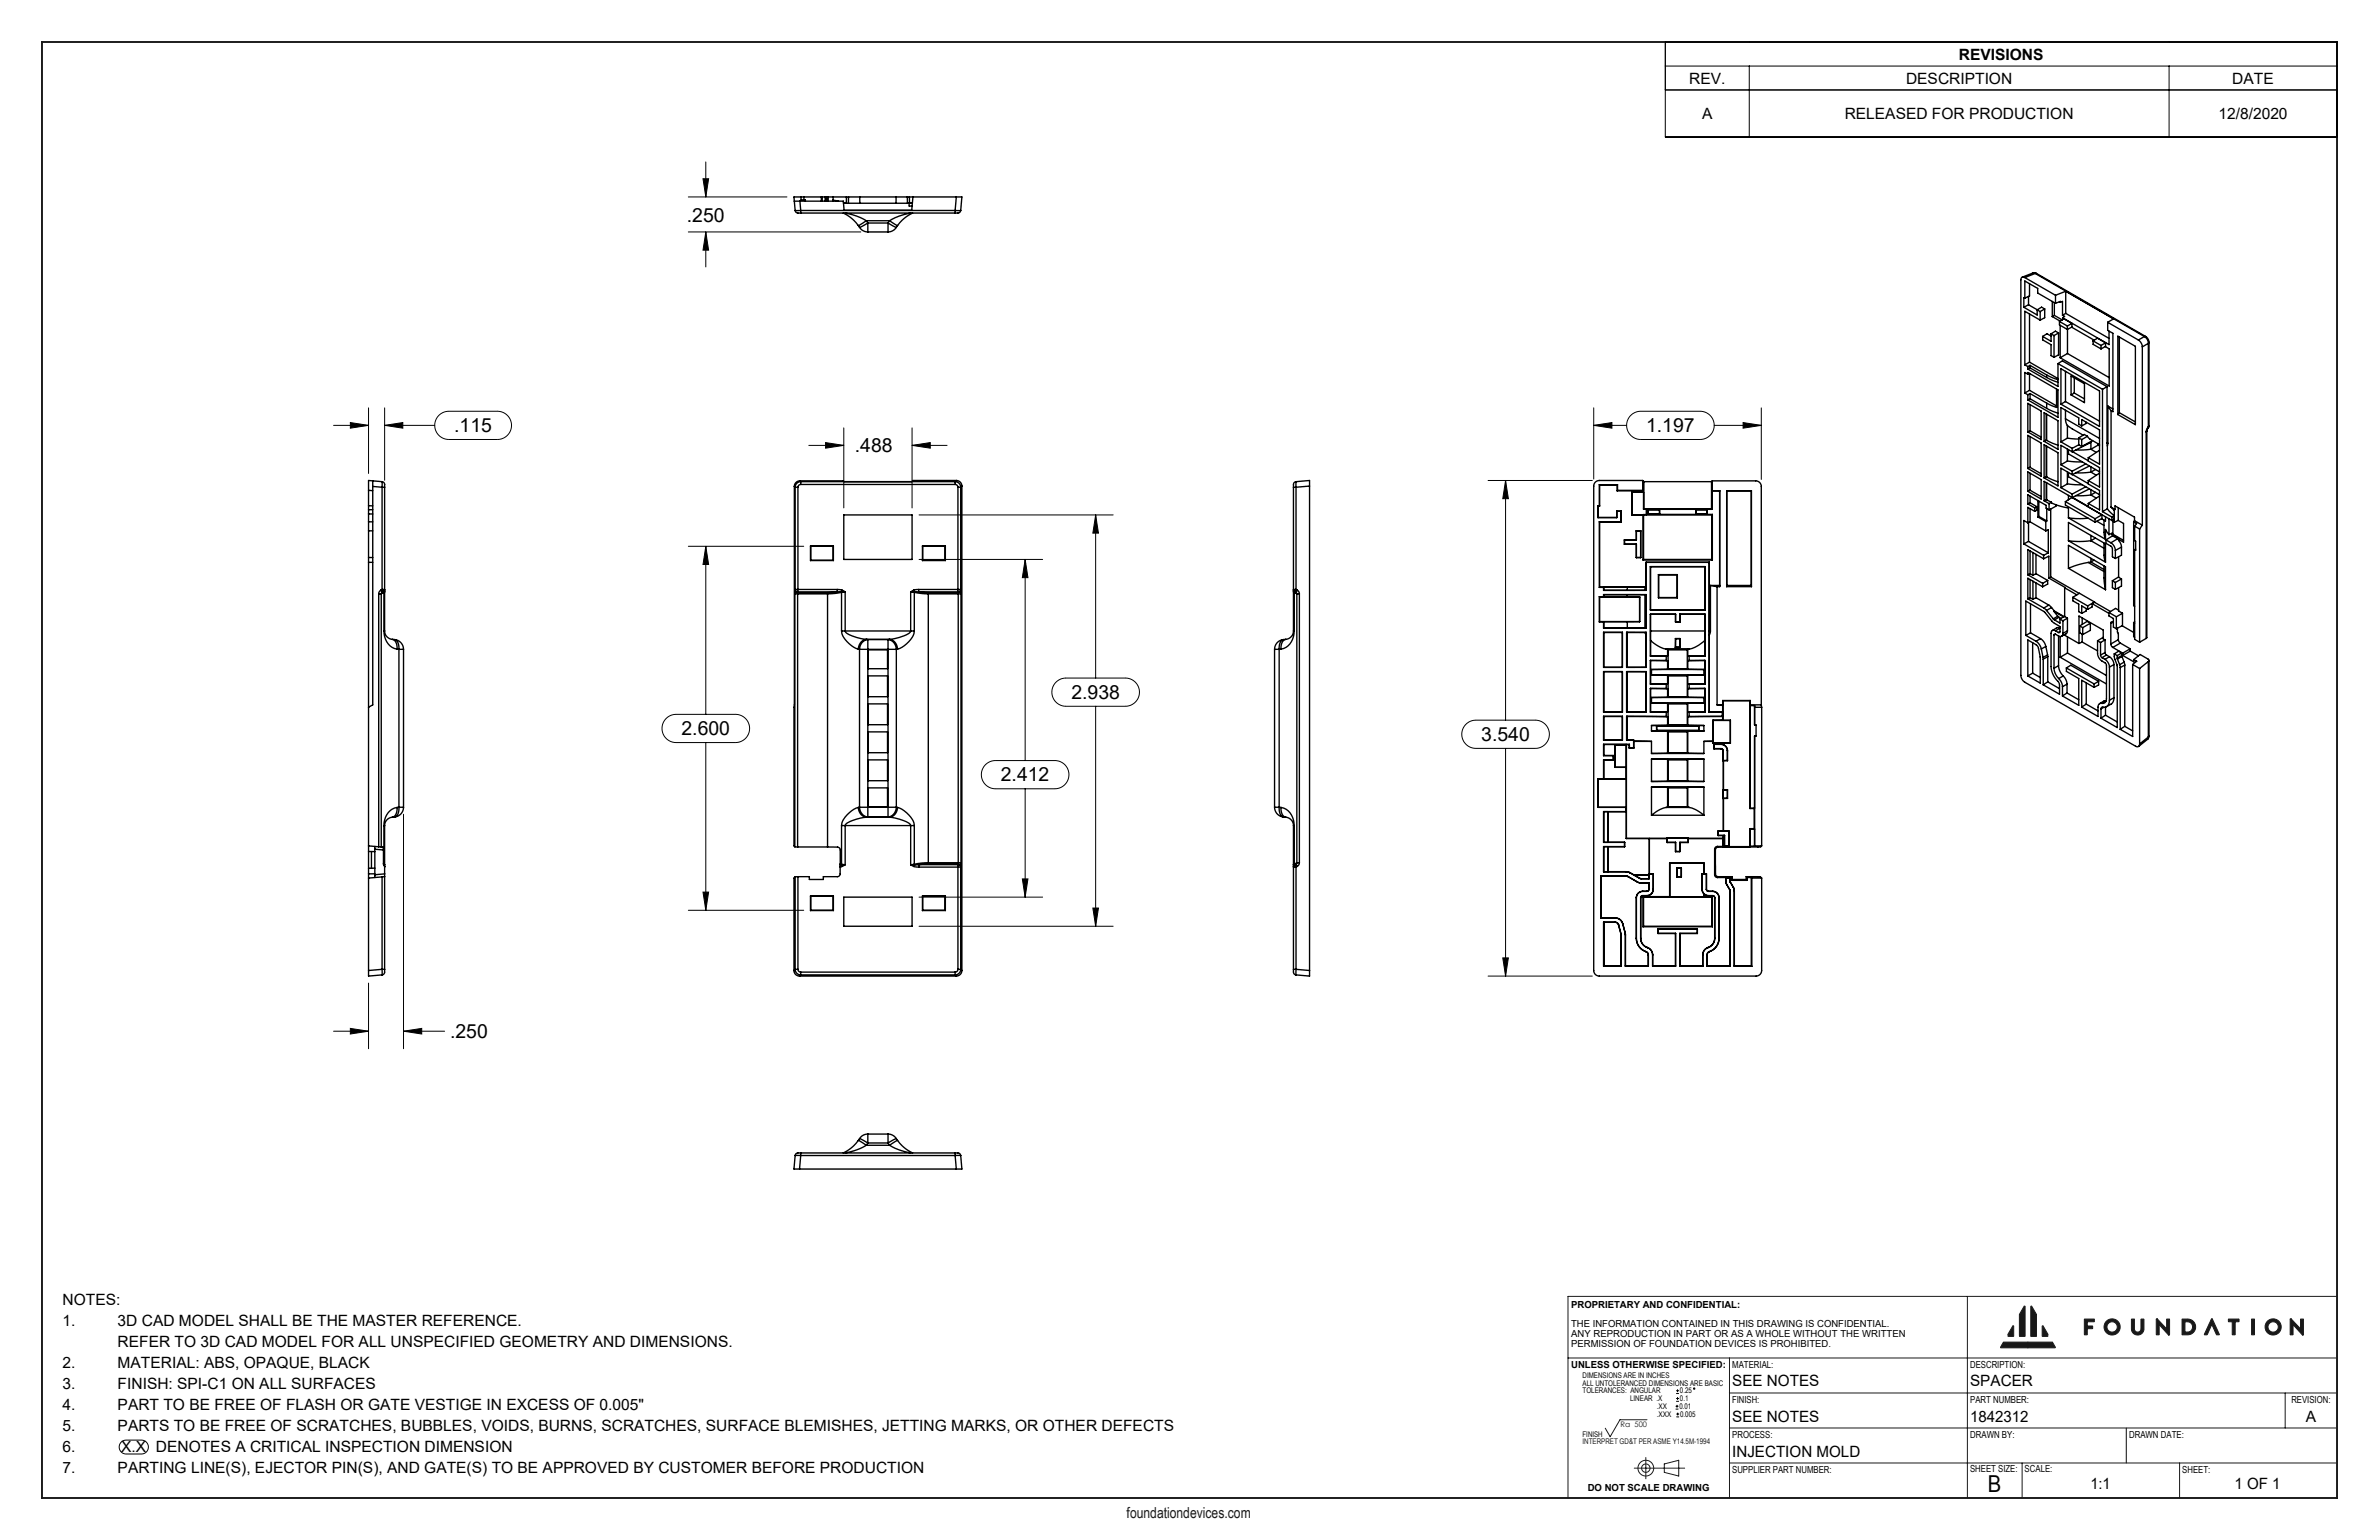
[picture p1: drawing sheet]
<svg xmlns="http://www.w3.org/2000/svg" width="432mm" height="279mm" viewBox="0 0 432 279" stroke-linecap="round" stroke-linejoin="round" font-family="sans-serif">
<defs><g id="words">
<text font-size="4.2" x="360.8" y="270.7">B</text>
<g font-size="3.5">
<text x="124.7" y="40.3">.250</text>
<text x="82.4" y="78.4">.115</text>
<text x="155.2" y="82">.488</text>
<text x="298.8" y="78.4">1.197</text>
<text x="194.5" y="126.8">2.938</text>
<text x="123.7" y="133.3">2.600</text>
<text x="268.9" y="134.4">3.540</text>
<text x="181.7" y="141.7">2.412</text>
<text x="81.7" y="188.3">.250</text>
</g>
<g font-size="2.8">
<text x="355.5" y="10.9">REVISIONS</text>
<text x="306.6" y="15.2">REV.</text>
<text x="346" y="15.2">DESCRIPTION</text>
<text x="405.2" y="15.2">DATE</text>
<text x="308.9" y="21.6">A</text>
<text x="334.8" y="21.6">RELEASED FOR PRODUCTION</text>
<text x="402.7" y="21.6">12/8/2020</text>
<text x="11.4" y="236.7">NOTES:</text>
<text x="11.4" y="240.5">1.</text>
<text x="21.4" y="240.5">3D CAD MODEL SHALL BE THE MASTER REFERENCE.</text>
<text x="21.4" y="244.4">REFER TO 3D CAD MODEL FOR ALL UNSPECIFIED GEOMETRY AND DIMENSIONS.</text>
<text x="11.4" y="248.2">2.</text>
<text x="21.4" y="248.2">MATERIAL: ABS, OPAQUE, BLACK</text>
<text x="314.4" y="251.4">SEE NOTES</text>
<text x="357.6" y="251.4">SPACER</text>
<text x="11.4" y="252">3.</text>
<text x="11.4" y="255.8">4.</text>
<text x="21.4" y="252">FINISH: SPI-C1 ON ALL SURFACES</text>
<text x="21.4" y="255.8">PART TO BE FREE OF FLASH OR GATE VESTIGE IN EXCESS OF 0.005&quot;</text>
<text x="314.4" y="258">SEE NOTES</text>
<text x="357.6" y="258">1842312</text>
<text x="11.4" y="259.7">5.</text>
<text x="11.4" y="263.5">6.</text>
<text x="21.4" y="259.7">PARTS TO BE FREE OF SCRATCHES, BUBBLES, VOIDS, BURNS, SCRATCHES, SURFACE BLEMISHES, JETTING MARKS, OR OTHER DEFECTS</text>
<text x="22" y="263.4">X.X DENOTES A CRITICAL INSPECTION DIMENSION</text>
<text x="418.5" y="258">A</text>
<text x="11.4" y="267.3">7.</text>
<text x="21.4" y="267.3">PARTING LINE(S), EJECTOR PIN(S), AND GATE(S) TO BE APPROVED BY CUSTOMER BEFORE PRODUCTION</text>
<text x="314.4" y="264.3">INJECTION MOLD</text>
<text x="379.4" y="270.1">1:1</text>
<text x="405.6" y="270.1">1 OF 1</text>
</g>
<text font-size="2.7" fill="#191924" x="204.5" y="275.4">foundationdevices.com</text>
<g font-size="1.8">
<text x="285.2" y="237.3">PROPRIETARY AND CONFIDENTIAL:</text>
<text x="285.2" y="240.8">THE INFORMATION CONTAINED IN THIS DRAWING IS CONFIDENTIAL.</text>
<text x="285.2" y="242.6">ANY REPRODUCTION IN PART OR AS A WHOLE WITHOUT THE WRITTEN</text>
<text x="285.2" y="244.4">PERMISSION OF FOUNDATION DEVICES IS PROHIBITED.</text>
<text x="285.2" y="248.2">UNLESS OTHERWISE SPECIFIED:</text>
<text x="314.4" y="248.2">MATERIAL:</text>
<text x="357.6" y="248.2">DESCRIPTION:</text>
<text x="314.4" y="254.5">FINISH:</text>
<text x="357.6" y="254.5">PART NUMBER:</text>
<text x="415.9" y="254.5">REVISION:</text>
<text x="314.4" y="260.9">PROCESS:</text>
<text x="357.6" y="260.8">DRAWN BY:</text>
<text x="386.4" y="260.8">DRAWN DATE:</text>
<text x="314.4" y="267.2">SUPPLIER PART NUMBER:</text>
<text x="357.6" y="267">SHEET SIZE:</text>
<text x="367.5" y="267">SCALE:</text>
<text x="396.1" y="267.2">SHEET:</text>
<text x="288.2" y="270.5">DO NOT SCALE DRAWING</text>
</g>
<g font-size="1.4">
<text x="287.2" y="250">DIMENSIONS ARE IN INCHES</text>
<text x="287.2" y="251.4">ALL UNTOLERANCED DIMENSIONS ARE BASIC</text>
<text x="287.2" y="252.8">TOLERANCES: ANGULAR</text>
<text x="295.9" y="254.2">LINEAR .X</text>
<text x="300.7" y="255.6">.XX</text>
<text x="300.7" y="257">.XXX</text>
<text x="304.8" y="255.6">0.01</text>
<text x="304.9" y="252.8">0.25</text>
<text x="304.9" y="254.2">0.1</text>
<text x="305" y="257">0.005</text>
<text x="287.2" y="260.6">FINISH</text>
</g>
<g font-size="1.4" fill="#191924">
<text x="287.2" y="262.1">INTERPRET GD&amp;T PER ASME Y14.5M-1994</text>
<text x="294.1" y="258.8">Ra 500</text>
</g>
</g></defs>
<g fill="none" stroke="#000" stroke-width=".18">
<path d="M304.1 255.7h.5M304.1 255.1h.5M304.2 252.8h.5M304.2 252.3h.5M304.2 254.2h.5M304.2 253.7h.5M304.3 257.1h.5M304.3 256.6h.5M304.4 254.9v.5M304.5 252.1v.5M304.5 253.5v.5M304.5 256.3v.5"/>
<path d="M385.9 259.1v6.3"/>
<circle cx="307.5" cy="251.9" r=".13"/>
</g>
<g fill="none" stroke="#191924" stroke-width=".18">
<path d="M357.1 235.2v36.6M367.4 237l.2 .1v5.3l-1 .1-.1-.1v-3.9zM368.6 237h.2l.8 1.5v3.9l-.1 .1-.9-.1zM378.3 239.3l1.8 .1v.4h-1.3v.8h1v.4l-1 .1v1.1l-.5-.1zM386.9 239.3l.5 .1v1.7a.59 .59 0 0 0 .6 .6 .59 .59 0 0 0 .6-.6v-1.7l.5-.1v1.8a1.14 1.14 0 0 1-1.1 1.1 1.14 1.14 0 0 1-1.1-1.1zM391.4 239.3h.2l1.7 1.8v-1.7l.5-.1v2.9h-.2l-1.7-1.9v1.8h-.5zM396.1 239.3a2.34 2.34 0 0 1 1.9 .4 1.43 1.43 0 0 1 .4 1.5 1.43 1.43 0 0 1-1.3 1l-1-.1zM396.6 239.8a1.01 1.01 0 0 1 1.4 .9 1.01 1.01 0 0 1-1.4 1zM401.4 239.3h.2l1.2 2.9-.5-.1-.8-1.8-.9 1.8h-.5zM404.5 239.3h1.9v.5h-.7v2.4l-.5-.1v-2.3h-.7zM408.7 239.3l.5 .1-.1 2.8-.4-.1zM424.1 235.2h-139.5v36.6"/>
<path d="M284.6 246.4h139.6M298.9 257.6h-4.9l-1.7 3.1-.9-1.6M313.9 252.7h110.3M313.9 246.4v25.4M313.9 259.1h110.2M363.6 243.5h8.9l.6 .9-.1 .1h-9.8zM365.3 240.6h.2v1.8h-1v-.4zM370.7 240.6h.1l.9 1.4-.1 .5-.9-.1zM391.9 240.3h.1M401.4 240.3h.1M414.8 252.7v6.4M416.2 240.3v1.8l-.5 .1v-2.9h.2l1.7 1.8"/>
<path d="M416.2 240.3h.1M416.2 240.3l1.7 1.9h.2l-.1-2.9-.4 .1v1.7M417.6 241.1h.1M296.6 266.4h9.2M298.7 264.4v3.9M302.1 265.6l2.6-.7v2.9l-2.6-.7zM313.9 265.4h110.3M367 265.4v6.4M395.6 265.4v6.4"/>
<circle cx="383.4" cy="240.7" r=".94"/>
<circle cx="383.4" cy="240.7" r="1.47"/>
<circle cx="412.6" cy="240.7" r=".94"/>
<circle cx="412.6" cy="240.7" r="1.47"/>
<circle cx="298.7" cy="266.4" r="1.43"/>
<circle cx="298.7" cy="266.4" r=".76"/>
</g>
<path d="M7.6 7.6h416.6v264.2h-416.6z" fill="none" stroke="#191924" stroke-width=".35"/>
<path d="M367.4 237l-.9 1.5 .1 4 1-.1v-5.3zM365.3 240.6l-.8 1.4v.5l1-.1v-1.8zM368.6 237v5.4l1 .1v-4l-.8-1.5zM370.7 240.6v1.8l.9 .1 .1-.5-.9-1.4zM363.6 243.5l-.5 .9 .1 .1 9.9-.1-.6-.9zM378.3 239.3v2.8l.5 .1v-1.1l1-.1v-.4h-1v-.8h1.3v-.4zM381.9 240.7a1.47 1.47 0 0 0 2.9 0 1.47 1.47 0 0 0-2.9 0zM382.4 240.7a.95 .95 0 0 1 1.9 0 .95 .95 0 0 1-1.9 0zM386.9 239.3v1.8a1.14 1.14 0 0 0 1.1 1.1 1.14 1.14 0 0 0 1.1-1.1v-1.8l-.5 .1v1.8l-.2 .4-.4 .1-.4-.1-.2-.4v-1.8zM396.1 239.3v2.8l1 .1a1.43 1.43 0 0 0 1.4-1.5 1.43 1.43 0 0 0-1.4-1.4zM396.6 239.8l.8 .1 .5 .4v.7l-.4 .6-.9 .1zM391.4 239.3v2.8h.5v-1.8l1.7 1.9h.2v-2.9l-.5 .1v1.7l-1.7-1.8zM401.4 239.3l-1.3 2.8h.5l.9-1.8 .8 1.8 .5 .1-1.2-2.9zM408.7 239.3v2.8l.4 .1 .1-2.8zM411.1 240.7a1.5 1.5 0 0 0 3 0 1.5 1.5 0 0 0-3 0zM411.6 240.7a.95 .95 0 0 1 1.9 0 .95 .95 0 0 1-1.9 0zM415.7 239.3v2.8h.5v-1.8l1.7 1.9h.2v-2.9l-.5 .1v1.7l-1.7-1.8zM404.5 239.3v.5h.7v2.3l.4 .1 .1-2.4h.7v-.4z" fill-rule="evenodd" fill="#191924"/>
<g fill="none" stroke="#000" stroke-width=".18">
<path d="M302.3 16.3h121.9M302.3 12h121.9M302.3 7.6h121.9v17.3h-121.9zM317.5 12v12.9M393.7 12v12.9M124.9 35.7h17.9M127.6 32.4h1l-.5 3.3zM128.1 29.4v6.3M124.9 42.1h31.3M128.1 42.1l.5 3.3h-1zM128.1 42.1v6.3M60.5 77.2h6.4"/>
<path d="M63.6 76.7l3.3 .5-3.3 .5zM66.9 74v11.9M69.8 77.2l3.3-.5v1zM69.8 74v13.1M69.8 77.2h9.1M79.6 75.4a2.56 2.56 0 0 1 1.9-.8h8.8a2.56 2.56 0 0 1 2.5 2.6 2.56 2.56 0 0 1-2.5 2.5h-8.8a2.56 2.56 0 0 1-2.4-1.5 2.56 2.56 0 0 1 .5-2.8zM153.2 77.6v14.6M165.5 77.6v14.6M289.3 77.2l3.3-.5v1zM289.3 77.2h5.9M289.3 74v12.9M295.9 75.4a2.56 2.56 0 0 1 1.9-.8h10.8a2.56 2.56 0 0 1 2.5 2.6 2.56 2.56 0 0 1-2.5 2.5h-10.8a2.56 2.56 0 0 1-2.4-1.5 2.56 2.56 0 0 1 .5-2.8z"/>
<path d="M311.1 77.2h8.6M316.4 76.7l3.3 .5-3.3 .5zM319.7 74v13M124.9 99.1h21M128.1 99.1l.5 3.3h-1zM128.1 99.1v30.5M146.8 80.8h6.4M149.8 80.3l3.4 .5-3.4 .5zM165.5 80.8l3.3-.5v1zM165.5 80.8h6.4M166.8 93.4h35.2M198.9 93.4l.5 3.3h-1z"/>
<path d="M198.9 93.4v29.6M270.1 87.2h18.9M273.3 87.2l.5 3.3h-1zM273.3 87.2v43.5M166.8 101.5h22.4M186.1 101.5l.5 3.3h-1zM186.1 101.5v36.5M120.9 130.4a2.56 2.56 0 0 1 1.8-.8h10.8a2.56 2.56 0 0 1 2.6 2.6 2.56 2.56 0 0 1-2.6 2.5h-10.8a2.56 2.56 0 0 1-2.3-1.5 2.56 2.56 0 0 1 .5-2.8zM128.1 134.7v30.5M178.8 138.8a2.56 2.56 0 0 1 1.9-.8h10.8a2.56 2.56 0 0 1 2.5 2.5 2.56 2.56 0 0 1-2.5 2.6h-10.8a2.56 2.56 0 0 1-2.4-1.5 2.56 2.56 0 0 1 .5-2.8zM191.6 123.8a2.56 2.56 0 0 1 1.9-.8h10.8a2.56 2.56 0 0 1 2.5 2.6 2.56 2.56 0 0 1-2.5 2.5h-10.8a2.56 2.56 0 0 1-2.4-1.5 2.56 2.56 0 0 1 .5-2.8zM198.9 128.1v39.9"/>
<path d="M266 131.4a2.56 2.56 0 0 1 1.9-.7h10.8a2.56 2.56 0 0 1 2.5 2.5 2.56 2.56 0 0 1-2.5 2.6h-10.8a2.56 2.56 0 0 1-2.4-1.6 2.56 2.56 0 0 1 .5-2.8zM273.3 135.8v41.3M73.2 147.7v42.6M185.6 159.5h1l-.5 3.3zM186.1 143.1v19.7M66.9 178.4v11.9M124.9 165.2h21M127.6 161.9h1l-.5 3.3zM166.8 162.8h22.4M166.8 168h35.2M198.4 164.7h1l-.5 3.3zM270.1 177.1h18.9"/>
<path d="M272.8 173.8h1l-.5 3.3zM60.5 187.1h6.4M63.6 186.6l3.3 .5-3.3 .5zM73.2 187.1l3.3-.5v1zM73.2 187.1h7.5M22 261.6l.7-.3h3a1.26 1.26 0 0 1 1.2 1.2 1.26 1.26 0 0 1-1.2 1.3h-2.8a1.26 1.26 0 0 1-1.2-.8 1.26 1.26 0 0 1 .3-1.4z"/>
</g>
<path d="M63.6 186.6l3.3 .5-3.3 .5zM73.2 187.1l3.3-.5v1zM63.6 76.7l3.3 .5-3.3 .5zM69.8 77.2l3.3-.5v1zM149.8 80.3l3.4 .5-3.4 .5zM165.5 80.8l3.3-.5v1zM185.6 159.5h1l-.5 3.3zM186.1 101.5l.5 3.3h-1zM198.9 93.4l.5 3.3h-1zM198.4 164.7h1l-.5 3.3zM128.1 99.1l.5 3.3h-1zM127.6 161.9h1l-.5 3.3zM127.6 32.4h1l-.5 3.3zM128.1 42.1l.5 3.3h-1zM273.3 87.2l.5 3.3h-1zM272.8 173.8h1l-.5 3.3zM289.3 77.2l3.3-.5v1zM316.4 76.7l3.3 .5-3.3 .5z" fill="#000"/>
<g fill="none" stroke="#000" stroke-width=".25">
<path d="M144.2 36.5h1M144.3 38.2h1M144.3 38.2a.82 .82 0 0 0 1 .5M145.2 36.5l.1 1.7M145.3 38.2v.5M145.3 38.2h28.1M145.3 38.7h28.1M145.4 35.7v.6h.8v.2M145.9 35.7v.6M149.1 35.7h.1M149.1 35.7h-5l.2 2.5M149.1 35.7v.8"/>
<path d="M149.2 35.7h.6M149.2 35.7v.8M149.8 35.7h.1M149.8 35.7v.8M149.8 35.7h.5M150.1 35.7v.8M150.3 35.7h.9M150.3 35.7v.8M151.2 36.3l1 .2M151.2 36.3v.2M151.2 35.7h22.4M151.2 35.7v.6"/>
<path d="M153 38.7a6.9 6.9 0 0 1 2.8 2.2M153.1 36.8l.3 .1M153.1 36.9h12.5M153.4 38.7h.1a11.4 11.4 0 0 1 3.7 1.3M153.6 35.7v1.2M154 35.7v1.2M156 35.7l.1 1.2M162.6 35.7v1.2M164.7 35.7v1.2M165 36.9v.5h.6M165.1 35.7v1.2M165.3 38.7h-.1a11.4 11.4 0 0 0-3.7 1.3"/>
<path d="M165.6 36.8l-.3 .1M165.7 38.7a6.9 6.9 0 0 0-2.8 2.2M165.7 35.7l-.2 2.4h-12.3l-.1-1.6h-7.9M173.4 38.2h1M173.4 38.2v.5M173.6 35.7h1l-.2 2.5M173.6 35.7l-.2 2.5M174.4 38.2a.82 .82 0 0 1-1 .5M155.8 40.9l.2 .3M156 41.2a1.78 1.78 0 0 0 1.5 .9M157.2 40l-1.4 .9M157.2 40l.3 .5"/>
<path d="M157.2 40h4.3M157.5 40.5l-1.5 .7M157.5 40.5v1.6M157.5 40.5h3.7M157.5 42.1h3.7M161.2 40.5l1.5 .7M161.2 40.5v1.6M161.5 40l1.4 .9M161.5 40l-.3 .5M162.7 41.2a1.78 1.78 0 0 1-1.5 .9M162.9 40.9l-.2 .3M367.3 55.8l2.5 1.4v-1l.8-.5 .5 .4"/>
<path d="M367.5 50.4a.44 .44 0 0 0-.5-.1 .44 .44 0 0 0-.2 .5v71.7a1.58 1.58 0 0 0 .7 1.3l20.1 11.6a.44 .44 0 0 0 .5 0 .44 .44 0 0 0 .3-.4M367.5 50.4l5.6 3.2M367.5 54.1v-3.1l2.4 1.3v.9l3.2 1.8M367.5 54.1l-.2-.1v1.8M368.2 55.3l2.1 1.2M368.2 53.8v1.5M368.2 55.3l-.9 .5M368.4 51.5v2.2l-.9 .4M368.4 57v8.7M369 49.5l.4 .1M369 49.5l-1.9 .8M369 49.5l.6 .1"/>
<path d="M369.4 49.6l-1.9 .8M369.4 49.6l19.8 11.5M369.6 49.6h-.2M369.6 49.6l19.8 11.4M370.3 56.5v1.6M370.3 58.1l-2.8-1.6v9.7M371.1 56.1v1.5l-.8 .5M371.1 56.1l-.8 .4M372.5 54.7v2.7M372.5 57.4l1.4 .9M372.9 57.2l1.4 .8M372.9 54.9v2.3"/>
<path d="M372.9 57.2l-.4 .2M373.1 53.6v1.4M373.8 54.8l.2 .1M373.8 58.3v.6l1.4 .9 .9-.5v-.6M373.8 58.3l.8-.5 1.5 .9M373.8 58.3l1.4 .9M373.9 59v5.9M374 54.9l.4-.2v2.5M374 54.9v-.2l-.9 .3M374.3 58h.1M374.4 57.2l.3 .2-.3 .3M374.4 57.7v.3"/>
<path d="M374.4 57.7l8.4 4.8v-2.4M374.9 52.8l-1.8 .8M374.9 52.8l8.7 5.1-1 .6M374.9 56.9l7.9 4.5M374.9 52.8v4.1M374.9 56.9l-.5 .3M375.2 59.2l.1 4.9M376 59.4l4.1 2.3M376.1 58.7l-.9 .5M382.6 58.5v1.4l.9 .6v14.2l-.3-.2M382.6 58.5l5.5 3.2M367.5 71.3l.6 .3"/>
<path d="M367.5 66.2l.6 .3M368.1 73.2l2.4 1.4v5.2l-2.4-1.4zM368.1 67.9v-.3l5.4 3.1v5l-5.4-3.1M368.1 79l2.4 1.4v6l-2.4-1.4zM368.1 66.5v.5M368.1 71.6v1M368.1 67.9l-.6-.3v3.7M368.1 67.9l.3-.1v3M368.4 65.7l5.1 3M368.4 65.7l-.9 .5M368.4 70.8l4.9 2.8M368.4 70.8l-.9 .5"/>
<path d="M368.5 66.7l3 1.8M368.5 66.3l3 1.7M368.5 66.3l-.4 .2M368.5 66.7l-.4 .3M368.5 66.3v.4M368.5 71.4v.9M368.5 73.4v4.8M368.5 79.2v5.6M368.5 72.3l-.4 .3M368.5 72.3l3 1.8M368.5 71.4l3 1.7M368.5 71.4l-.4 .2"/>
<path d="M368.5 78.2l2 1.1M368.5 78.2l-.4 .2M370.7 61v.7l1.6 .8v2l.5 .3M371 74.9l2.5 1.4v5.2l-2.5-1.4zM371.4 75.1v4.7M371.4 79.8l-.4 .3M371.4 79.8l.1 .1M371.5 68l2 .9M371.5 68.5l2 .9M371.5 74.1l2 .9M371.5 79.9l2 .9M371.5 68v.5"/>
<path d="M371.5 73.1v1M371.5 75.2v4.7M372.3 60.6v1.3l-1.6-.9M372.3 61l-.8-.5-.8 .5M372.3 60.6l.5 .3M372.8 60.9v3.9M373.3 70.6v3.3l-1.8-.8M373.5 66v4.1l-5.4-3.1M373.5 66l8.1 4.6M373.5 66l.8-.5 8.1 4.7M373.6 60.4v4l-.8 .4M373.6 60.4l-.5-.3-.8 .5"/>
<path d="M373.6 60.4l-.8 .5M374.1 66.9l7 4v6.5l-7-4.1zM374.9 76l.1 .7 .2 .5M374.9 76l6.2 3.6M374.9 72.9l6.2 3.5M374.9 67.4v5.5M374.9 74.4v1.6M374.9 72.9l-.8 .4M375.2 77.2l2.9 1.8M375.2 79.5l2.1 .2M375.2 77.2v2.3M375.2 79.5l-1.1 .7"/>
<path d="M375.3 64.1l-1.4 .8M375.3 64.1l7.5 4.4M375.9 68.2l2.4 1.4v3.4l-2.4-1.4zM376.5 71.3l1.8 1.1M376.5 68.6v2.7M376.5 71.3l-.6 .3M377.3 79.4v1.3M377.3 79.4l.5 .4M377.8 77.3v-1.2l3.3 1.9v6.2l-2.1-1.2M377.8 77.3l-.5-.3v-1.2l-3.2-1.9v6.3M377.8 79.8v1.2M378.7 76.6v.2l-.9 .5"/>
<path d="M378.9 79.2l.3 .4 1.9 1.1M378.9 79.2l-.6-.4-1 .6M378.9 79.2l-1.1 .6M379.8 79.9l-2 1.1M379.9 61.8l.8-.4 1.5 .8M379.9 61.8l1.4 .9M379.9 61.8v.7l1.4 .8M381.3 62.7v.6M381.6 70.6v22.2M382.1 62.9l.7 .4v6.7l-8.9-5.1M382.2 62.2v.7l-.9 .4M382.2 62.2l-.9 .5"/>
<path d="M382.4 70.2v10.1M382.4 70.2l-.8 .4M382.6 73.7l.6 .8M382.6 73.7v6.7M382.6 73.7l.9 .5M383.2 74.5v17.5M384.4 61l3.2 1.8v14.2l-3.2-1.8zM384.7 74.9l2.9 1.7M384.7 61.2v13.7M384.7 74.9l-.3 .3M388.1 61.7a1.58 1.58 0 0 1 .7 1.2M388.8 62.9v32.4"/>
<path d="M389.2 61.1a1.48 1.48 0 0 1 .7 1.2M389.2 61.1l-1.1 .6M389.4 61l.4 .4 .3 .7M389.4 61l-.2 .1M389.5 78.4v37.4M389.7 78.2v37.5l-.2 .1M389.7 78.2l-.2 .2M389.8 77.7l-.3 .7M389.8 77.7v.1M389.8 77.8l-.1 .4M389.9 77.4l.1 .1M389.9 62.3l-1.1 .6"/>
<path d="M389.9 62.3v15.1M389.9 77.4l-.1 .3M390 77.5l-.2 .3M390.1 77.3l-.1 .2M390.1 62.1l-.2 .2M390.1 77.3l-.2 .1M390.1 62.1v15.2M66.9 93.2l.8 .1M66.9 89h.8M66.9 94.7h.8M66.9 91.7l.8 .1M67.7 87.2v1.1"/>
<path d="M67.7 88.3v39.6l-.8 .4M67.7 88.3l1.6 .1M67.7 92.5h-.8M67.7 96.3h-.8M69.3 87.4v1M69.3 87.4a.82 .82 0 0 1 .5 1M69.3 88.4h.5M69.3 87.4l-2.4-.2v88.9M69.3 88.4v18.5M69.8 88.4v18.5M144.2 88.3l.1 .1M144.2 88.3l-.1 65.2 .2 .1"/>
<path d="M144.3 88.4h.5M144.3 88.4v18.5M144.8 88.4v18.5M145.2 87.2a1.01 1.01 0 0 0-1 1.1M145.2 87.2l.1 .2M145.2 87.2h7.9l.1 .2M145.3 87.9a.51 .51 0 0 0-.5 .5M145.3 87.4v.5M145.3 87.4a1.02 1.02 0 0 0-1 1M145.3 87.9h28.1M145.3 87.4h28.1M147.1 99.1h4.2"/>
<path d="M147.1 99.1v2.6M147.1 99.1h.1M147.2 99.1h4M147.2 99.1v2.6M151.2 99.1v2.6M151.3 99.1v2.6M151.3 99.1h-.1M153.2 93.4h12.3v8.1h-12.3zM167.4 99.1h4.2M167.4 99.1v2.6M167.4 99.1h.1M167.5 99.1h4"/>
<path d="M167.5 99.1v2.6M171.5 99.1v2.6M171.6 99.1v2.6M171.6 99.1h-.1M173.4 87.4a1.02 1.02 0 0 1 1 1M173.4 87.9a.51 .51 0 0 1 .5 .5M173.4 87.4v.5M173.6 87.2a1.01 1.01 0 0 1 1 1M173.6 87.2l-.2 .2M173.6 87.2h-7.9l-.2 .2M173.9 88.4h.5M173.9 88.4v18.5"/>
<path d="M174.4 88.4v18.5M174.6 88.2l-.2 .2M174.6 88.2v87.9M234.8 88.4h.4M234.8 88.4v18.5M235.2 87.4v1M235.2 87.4l2.5-.2v1M235.2 87.4a.82 .82 0 0 0-.4 1M235.2 88.4v18.5M237.7 88.2l-2.5 .2M237.7 88.2v87.9M290 91.7h.3"/>
<path d="M290 91.7v2.2M290 93.9h3.5M290 91.7l.1 .1M290.1 91.8l-.1 2.1M290.1 91.8h.2M290.3 87.9v3.8M290.3 94.7v11.9M290.3 87.9h3.3M290.3 94.7h3.9M290.3 91.7v.1M290.3 87.9v.1M290.3 94.7h.1"/>
<path d="M290.3 88v3.8M290.3 94.7v11.8M290.3 88h3.2M293.4 92.7l.1 1.2M293.4 92.7h.8M293.4 92.7l.1 .1M293.4 93.9h.1M293.5 88v1.1M293.5 89.1h4.8M293.6 89h4.6M293.6 87.9v1.1M293.6 87.9l-.1 .1"/>
<path d="M293.6 89l-.1 .1M294.2 94.7h.1M294.2 92.7v2M294.8 97.9v.9M294.8 97.9l2.2 .1M294.8 97.9l.1 .1M294.9 98.7l-.1 .1M296.2 89.3h.1M296.2 89.3h2.1M296.2 89.3v4.2M296.2 93.5h2M296.2 93.4h2"/>
<path d="M296.2 89.3v4.1M296.2 93.4v.1M297 96.3v1.7M297 96.3h.1M297 96.3h.8M297 98.7v2.5M297 98.7l-2.2 .1M297.8 96.3v4.9M297.8 96.3h.1M298.2 87.2h-7.9a1.01 1.01 0 0 0-1 1v87.9a1.01 1.01 0 0 0 1 1h28.4a1.01 1.01 0 0 0 1-1v-16.8M298.2 87.2v1.8M298.2 89l.1 .1"/>
<path d="M298.2 87.2l.2 .2M298.2 93.5v8.1M298.2 93.4h.1M298.2 93.4v.1M298.3 89.3h.1M298.3 89.1v.2M298.3 89.3v3.1M298.3 92.4h12.5M298.3 93.4h12.4M298.3 93.4v8.1M298.4 87.4h12.2M298.4 87.4v4.9"/>
<path d="M298.4 92.3l-.1 .1M298.4 92.3h12.2M298.8 92.4v1M298.8 92.4h.1M298.9 93.3l-.1 .1M299.2 92.5v.8M299.2 92.5h2M299.2 93.3h2M299.2 92.5h.1M299.2 93.2v.1M301.2 93.2v.1M301.2 92.5v.8"/>
<path d="M301.2 92.5h.1M307.8 92.5h2.1M307.8 92.5v.8M307.8 93.3h2.1M309.9 92.5v.8M310.6 92.3l.2 .1M310.6 87.4v4.9M310.7 93.4v8.1M310.8 89.1v3.3M310.8 87.2h7.9a1.01 1.01 0 0 1 1 1.1v39.6M310.8 89h1.3M310.8 87.2v1.8"/>
<path d="M310.8 89v.1M310.8 87.2l-.2 .2M310.8 93.3v8.3M310.8 93.3l-12.6 .1M310.8 93.3l-.1 .1M312.1 89l-1.3 .1M312.1 89v17.4M313.4 89l4.5 .1M313.4 89h4.5M313.4 89v17.4M317.9 89.1v17.1M317.9 89v17.4"/>
<path d="M317.9 89v.1M367.3 98.7l3.6 2.1M368.1 85.6l2.4 1.4v3.5l-2.4-1.4zM368.1 91.4v-1.6l3.3 1.9v.5l.5 .3M368.1 94.8l-.8-.4v4.3M368.1 91.4l1.2 .7M368.2 94.8v3.4M368.2 98.2l3.6 2.1M368.2 98.2l-.9 .5M368.5 85.9v3M368.5 90v1.2M368.5 92.3v2.4"/>
<path d="M368.5 100v4.1M368.5 84.8l2 1.2M368.5 84.8l-.4 .2M368.5 88.9l2 1.2M368.5 88.9l-.4 .2M368.5 91.2l1.2 .7M368.5 94.7l2.8 1.6M368.5 91.2l-.4 .2M368.5 94.7l-.4 .1M369.3 92.8l-1.2-.8v2.8M369.3 92.1v.7M369.7 91.9v.7l-.4 .2"/>
<path d="M369.7 91.9l-.4 .2M369.9 90.8v3M369.9 93.8l1.4 .8M370.1 93.7l1.4 .8M370.1 90.9v2.8M370.1 93.7l-.2 .1M371 80.7l2.5 1.4v6.1l-2.5-1.5zM371 90.9v-3.6l12.3 7.1M371 90.9l.9 .5M371.3 96.3l.5-.2v4.2M371.3 94.6v1.7M371.4 80.9v5.6"/>
<path d="M371.4 87.5v3.1M371.4 86.5l-.4 .2M371.4 86.5h.1M371.4 90.6l-.4 .3M371.4 90.6l.1 .1M371.5 86.5l2 .9M371.5 90.7l.9 .4M371.5 81v5.5M371.5 87.6v3.1M371.5 92.3v2.2M371.5 94.5l-.2 .1M371.9 91.4v1.1"/>
<path d="M372.2 92.4v12.3M372.4 91.1v.2l1.1 .4 1.9 .5v1.8M372.4 91.1l-.5 .3M373.2 91.6v.2l-1.3 .7M374.1 88.5l2 1.1M374.1 84.3l2 1.2M374.1 80.2l2 1.1M374.9 91v.6l5.4 3.1M374.9 91l5.4 3.1M375.2 83.6l2.7 .2M375.2 87.8l2.7 .1M375.2 81.5v2.1"/>
<path d="M375.2 85.6v2.2M375.2 83.6l-1.1 .7M375.2 87.8l-1.1 .7M375.4 94l2.1 .1 1.5-.1M375.4 98.1v-3.3l6.8 3.9v3.3M375.4 81.6v.7l5.7 3.3M375.4 85.7v.8l5.7 3.3M375.4 89.9v.7M375.4 94l6.8 3.8M375.4 98.1l6.8 3.9M375.4 90.6l.1 .1M376.1 90.3l-1.2 .7"/>
<path d="M376.1 82l-2-1.2v3.5M376.1 86.1l-2-1.2v3.6M376.1 81.3v.7M376.1 85.5v.6M376.2 81.9l2.8 1.7M376.2 86.1l2.8 1.6M376.2 90.2l2.8 1.7M377.3 80.7l.5 .3M377.3 80.7l-1.2 .6M378.6 84.2l-2.5 1.3M378.6 88.3l-2.5 1.3M379 83v.7l2.1 1.1v3.6l-2.1-1.2"/>
<path d="M379 87.2v.6l2.1 1.2v3.5l-2.1-1.2M379 91.3v.7M379.2 88.7l-3.1 1.6v-.7M379.2 84.5l-3.1 1.6M379.5 81.5l-2.7 .1M379.5 85.7l-2.7 .1M379.5 89.8l-2.7 .1M379.5 98.1l-2 .1-2.1-.1M379.5 81.5l1 .6M379.5 81.5v-1.2l-3.4 1.7M379.5 84.7v1M379.5 88.8v1"/>
<path d="M379.5 97.1v1M379.5 85.7l1 .5M379.5 89.8l1 .6M379.5 98.1l2.4 1.4M380.3 94.1l1.2-.7v.7l-1.2 .6M380.3 94.1v.6M380.3 85.2l-.8 .5M380.3 89.3l-.8 .5M380.3 97.6l-.8 .5M380.6 94.6l1.3 .7M380.8 80.5v.2M380.8 80.7l-1.3 .8"/>
<path d="M380.8 80.7l.3 .2M381.1 81.7l-2.1 1.3M381.1 85.8l-2.1 1.4M381.1 90l-2.1 1.3M381.6 92.8l1.7 1M381.9 94.4v2.3l.3 1.1M381.9 98.5v2.3l.3 1.2M382.2 93.8v.7l-.8-.4M382.2 98v.6l1.1 .7 .1 1.7 .5 .3M382.2 98l.9 .5M382.4 80.3l.1 .6M382.4 80.3l.2 .1"/>
<path d="M382.5 92.3l1.2 1.3-.4 .2M382.5 80.9v11.4M382.5 92.3l-.9 .5M382.6 80.4l-.1 .5M382.8 97l-.6-.9v1.7M382.8 97l.5-.3v.3M382.8 94.1v2.9M383.1 98.5a1.79 1.79 0 0 1 .8 1.4M383.2 92l.6 .6M383.2 92l.7 .4M383.3 93.8v.6M383.3 94.4l.5 .3"/>
<path d="M383.3 97l1.4 .8h-.2M383.5 96.9l1.9 1.1M383.5 94.6v2.3M383.5 96.9l-.2 .1M383.7 94.2l-.4 .2M383.8 92.6v2.1M383.9 92.4v-.6l3.5 2v.7M383.9 92.4l-.1 .2M383.9 99.9v1.4M384.4 97.7l.1 .2M384.4 97.7l-1-.5-1.2 .8M384.4 97.7l-1.3 .8"/>
<path d="M384.5 94.4l.9 .6v3.4l-.9-.6M384.5 92.1v2.3M384.5 94.4l-.7 .3M384.5 97.8l.6 1.5M385.1 99.3v1.4l-1.2 .6M385.1 99.3l-1.2 .6M387.3 94.7l.5 .3-.3 .5M387.3 94.7v15.2l.2 .1M387.4 94.5l1.4 .8M387.4 94.5l-.1 .2M387.5 95.5l.9 .5M387.5 95.5v2.6l.1 .1v1.6l-.1-.1"/>
<path d="M387.5 99.7v16.3l.9 .5M387.6 99.6l-.1 .1M388.4 96v20.5M388.8 95.3l-.4 .7M66.9 101.1l.8 .1M67.7 102h-.8M68.7 107.7h.5M68.7 107.7v45.9M69.1 107.1l-.3 .3-.1 .3M69.1 107.1l.2 .4M69.2 107.7v46M69.3 107.5l-.1 .2"/>
<path d="M69.3 106.9l.3 .5M69.3 106.9h.5M69.3 106.9l-.2 .2M69.6 107.4l-.3 .1M69.7 114.5a3.2 3.2 0 0 0 2.4 3.3M69.7 107.5l-.5 .2M69.7 114.5h.1M69.7 107.5v7M69.7 107.3l-.1 .1M69.7 107.3v.2M69.7 107.3l.1-.3v.4M69.7 107.3l.1 .1"/>
<path d="M69.8 106.9l-.2 .5M69.8 114.5a1.52 1.52 0 0 0 1.4 1.5M69.8 107.4l-.1 .1M69.8 107.4v7.1M71.2 116a1.47 1.47 0 0 1 .9 1.8M71.2 116h.4M71.6 116a1.47 1.47 0 0 1 .8 1.8M71.6 116a1.78 1.78 0 0 1 1.6 1.8M72.1 117.8h.3M72.4 117.8h.8M72.4 117.8v28.7M73.2 117.8v28.7"/>
<path d="M144.3 107.7h.5M144.3 107.7v45.9M144.3 107.1l.2 .3 .3 .1M144.3 107.1v.6M144.3 106.9h.5M144.3 106.9l.2 .4 .3 .1M144.3 106.9v.2M144.8 107.7h5.4M144.8 107.7v46M144.8 107.5v.2M144.8 107.5h5.4M144.8 106.9v.5"/>
<path d="M144.8 106.9h7.1M144.8 107.4h7.1M144.8 107.4v.1M147.1 101.7h4.2M147.2 101.7h4M147.2 101.7h-.1M150.2 107.5v.2M150.2 107.7v46M151.2 101.7h.1M151.9 106.9l.9 .1M151.9 106.9v.5M151.9 107.4l-1.7 .1"/>
<path d="M152.7 107.3v.2M152.7 107.3l.7 .1M152.7 107.3l-.8 .1M152.7 114.5a4.6 4.6 0 0 0 3.1 3.3M152.7 114.5h.7M152.7 107.5l-2.5 .2M152.7 107.5v7M152.8 107l.6 .4M152.8 107l-.1 .3M153.4 114.5v.1a5.1 5.1 0 0 0 3.3 1.3l.5 .1M153.4 107.4l-.7 .1M153.4 114.5h11.9"/>
<path d="M153.4 107.4v7.1M155.8 117.8h.2M156 117.8h1.5M156 117.8v28.7M157.2 116a1.72 1.72 0 0 0-1.4 1.8M157.2 116h.3M157.2 116h4.3M157.5 116v1.8M157.5 116a1.74 1.74 0 0 0-1.5 1.8M157.5 117.8v28.7M157.5 117.8h3.7M157.5 116h3.7"/>
<path d="M157.6 117.9h3.5v3.4h-3.5zM161.2 117.8h1.5M161.2 116v1.8M161.2 116a1.74 1.74 0 0 1 1.5 1.8M161.2 117.8v28.7M161.5 116a1.72 1.72 0 0 1 1.4 1.8M161.5 116h-.3M162.7 117.8v28.7M162.9 117.8h-.2M165.3 114.5v.1a5.1 5.1 0 0 1-3.3 1.3l-.5 .1M165.3 114.5h.7M165.3 107.4l.7 .1"/>
<path d="M165.3 107.4v7.1M165.9 107l.1 .3M165.9 107l-.6 .4M166 114.5a4.6 4.6 0 0 1-3.1 3.3M166 107.5l2.5 .2M166 107.5v7M166 107.3l-.7 .1M166 107.3v.2M166 107.3l.8 .1M166.8 106.9l-.9 .1M166.8 106.9v.5M166.8 107.4l1.7 .1"/>
<path d="M166.8 106.9h7.1M166.8 107.4h7.1M167.4 101.7h4.2M167.5 101.7h-.1M167.5 101.7h4M168.5 107.5v.2M168.5 107.7v48.8M168.5 107.5h5.4M168.5 107.7h5.4M171.5 101.7h.1M173.9 106.9h.5M173.9 106.9v.5"/>
<path d="M173.9 107.4v.1M173.9 107.5v.2M173.9 107.7h.5M173.9 107.7v48.8M174.4 106.9l-.2 .4-.3 .1M174.4 106.9v.2M174.4 107.1l-.2 .3-.3 .1M174.4 107.1v.6M174.4 107.7v48.8M231.3 117.8h.9M231.3 117.8v28.7M232.2 117.8v28.7"/>
<path d="M232.5 117.8h-.3M233 116a1.47 1.47 0 0 0-.8 1.8M233 116a1.78 1.78 0 0 0-1.7 1.8M233.4 116a1.47 1.47 0 0 0-.9 1.8M233.4 116h-.4M234.8 106.9l.2 .5M234.8 106.9h.4M234.8 114.5a1.52 1.52 0 0 1-1.4 1.5M234.8 114.5h.1M234.8 107.4l.1 .1M234.8 107.4v7.1M234.9 107.3v.2"/>
<path d="M234.9 107.3l.1 .1M234.9 107.3l-.1-.3v.4M234.9 107.3l-.1 .1M234.9 114.5a3.2 3.2 0 0 1-2.4 3.3M234.9 107.5l.5 .2M234.9 107.5v7M235 107.4l.3 .1M235.2 106.9l-.2 .5M235.2 106.9l.3 .2M235.3 107.5l.1 .2M235.4 107.7h.4M235.4 107.7v48.8"/>
<path d="M235.5 107.1l.2 .3 .1 .3M235.5 107.1l-.2 .4M235.8 107.7v48.8M290.3 108.3h.8M290.3 108.3v4.5M290.3 112.8h.8M290.3 106.6h.8M290.3 108.3h.1M290.3 106.5v.1M290.3 106.5h8.3M290.3 108.3h7.3M290.3 112.8h.1"/>
<path d="M290.3 112.8h7.3M291.1 114.7h3.4M291.1 106.6v.5M291.1 107.9v.4M291.1 112.8v1.2M291.1 114.7v6.4M291.1 107.9h7.7M291.1 114h7.7M291.1 107.1h7.7M291.1 114.7h.1M291.1 108.3h.1M291.1 107.9h.1"/>
<path d="M291.1 108.3h4.3M291.1 106.5h4.3M291.1 106.5v.1M291.1 106.5v.6M291.1 107.1h.1M291.1 107.1h4.3M291.1 112.8h.1M291.1 114h.1M291.1 107.9h4.3M291.1 114h4.3M291.1 112.8h4.3M294.5 114.7v6.4"/>
<path d="M294.5 114.7h.1M295.2 114.7v6.4M295.2 114.7h3.6M295.2 114.7h.1M295.2 114.7h.2M295.4 114.7l3.2 .1M295.4 114.7v6.4h3.4M295.4 107.9h3.2M295.4 108.3h2.2M295.4 106.5v.6M295.4 107.9v.4M295.4 112.8v1.2"/>
<path d="M297 101.2h.8M297.6 112.8h.1M297.6 108.3v4.5M297.6 112.8h-2.2M297.6 108.3h.1M298.2 101.6h12.6M298.3 101.5h12.4M298.3 101.5l-.1 .1M298.6 106.5h-3.2M298.6 107.1h-3.2M298.6 114h-3.2M298.6 107.1h.2"/>
<path d="M298.6 107.9h.2M298.6 114h.2M298.6 106.5v.6M298.6 107.9v6.1M298.6 114.8l.2 .4M298.6 114.8h.2M298.8 115.2v5.9M298.8 114.8v.4M298.8 114h.1M298.8 102v5.1M298.8 107.9v6.1M298.8 107.1h.1"/>
<path d="M298.8 102h.1M298.8 102h11.4M298.8 114.7v6.4M298.8 114.7v.1M298.8 107.9h.1M299.6 119.8l3.1 .1M299.6 119.1h2.8M299.6 102.8h9.9M299.6 102.8v7.9M299.6 111.4v7.7M299.6 119.8v4.3M299.6 110.7h9.9"/>
<path d="M299.6 119.8h2.8M299.6 111.4h4.5M299.6 111.4v.1M299.6 102.8h9.8M301 104.3l.1 4.1M301 104.3h3.4M301 108.5h3.4M301 104.3v4.2M301.1 108.4l-.1 .1M301.1 108.4l3.3 .1M302.4 117.8h.3M302.4 117.8h4.2"/>
<path d="M302.4 119.1v.7M302.4 119.8l.3 .1M302.7 119l-3.1 .1M302.7 117.8h3.6M302.7 117.8v1.2M302.7 119.9v1.5M302.7 117.8l.1 .1M302.7 119l-.3 .1M302.8 117.9h3.5M302.8 117.9v3.4M304.1 117.5h.8M304.1 115.9v1.6"/>
<path d="M304.1 115.9h.1M304.1 115.9h.8M304.1 112.8h.8M304.1 111.4v1.4M304.1 115.9v1.5M304.1 111.4v.1M304.1 112.8h.1M304.1 117.4h.8M304.1 117.4v.1M304.4 104.3h.1M304.4 104.3v4.2M304.9 111.4v1.4"/>
<path d="M304.9 115.9v1.5M304.9 111.4h4.6M304.9 117.4v.1M304.9 115.9v1.6M304.9 115.9h.1M306.3 117.9v3.4M306.3 119h3.1M306.3 119l.3 .1M306.3 117.8v1.2M306.3 119.9v1.5M306.3 117.8v.1M306.6 119.1h2.9"/>
<path d="M306.6 119.1v.7M306.6 119.8h2.9M306.6 119.8l-.3 .1M306.6 117.8h-.3M309.4 119.8l-3.1 .1M309.4 116.2l-1.4 1-1.4 .6M309.4 119l.1 .1M309.4 116.2v2.8M309.4 119.8v4.3M309.4 114.5v1.7M309.4 114.5h-9.8v1.7l1.4 1 1.4 .6M309.4 110.6l-9.8 .1"/>
<path d="M309.4 110.6l.1 .1M309.4 102.8v7.8M309.5 102.8v7.9M309.5 111.4v7.7M309.5 119.8v4.3M309.5 111.4l-.1 3.1M309.5 119.8h-.1M309.5 102.8h-.1M310.2 114.5h.3l-.3 .7zM310.2 102h-11.4M310.2 102v27.2M310.5 106.2l1.2 .2"/>
<path d="M310.5 106.2v8.3M310.5 106.2h1.6v.2M310.7 101.5l.1 .1M311.7 106.4v21.5M311.7 106.4h.4M313.4 106.4h4.5M317.9 106.2h-4.5v.2M317.9 106.2v.2M367.7 115.3l1.9 1M368.1 116.1l1.5 .9 .4 .5 .3 1.7v4.7l-2.2-1.3zM368.1 104.3l2.6 1.5M368.1 108.6l2.9 1.7"/>
<path d="M368.5 105.1v3.3M368.5 104.1l.5 .3M368.5 104.1l-.4 .2M368.5 108.4l.5 .3M368.5 108.4l-.4 .2M368.5 114.8l1.9 1.1M368.5 109.5v5.3M368.5 114.8l-.8 .5M368.9 116.6v5.5M369 100.3v4.1M369 105.4v3.3M369.5 104.1l2.2 1.2"/>
<path d="M369.5 108.4l2.4 1.4M369.5 100.6v3.5M369.5 105.8v2.6M369.5 104.1l-.5 .3M369.5 108.4l-.5 .3M369.6 116.3a2.21 2.21 0 0 1 .9 1.4M370.4 115.9a2.25 2.25 0 0 1 .9 1.4M370.4 115.9l-.8 .4M370.5 117.7l.3 1.6M370.7 106.5l-2.6-1.6v3.7M370.7 105.8v.7M370.8 119.3l.1 .3"/>
<path d="M370.9 119.6v4.6M370.9 101.4l-2.8-1.7v4.6M370.9 100.8v.6M370.9 101.4l1-.5v4M371 110.3l.5 .5M371.3 117.3l.3 1.5M371.3 117.3l-.8 .4M371.5 110.8l1.2 1.5M371.6 118.8l.1 .3M371.6 118.8l-.8 .5M371.7 105.3v.7l-1 .5M371.7 105.3l-1 .5"/>
<path d="M371.7 119.1v4.6M371.7 119.1l-.8 .5M371.8 100.3l-.9 .5M371.9 109.8l.5 .4M371.9 109.8l-.9 .5M371.9 104.9l2.9 1.7h-.1M372.2 104.7l5.2 3M372.2 104.7l-.3 .2M372.4 110.2l.5 .6M372.4 110.2l-.9 .6M372.5 114.4l.9-.5 .5 .1-.8 .4M372.7 112.3l.2 .2"/>
<path d="M372.8 110.9l1.7 1M372.8 110.9l.7 .9M372.8 115.2v6M372.9 110.8l1.7 1.1M372.9 110.8l-.1 .1M373.1 114.4a.49 .49 0 0 0-.6 0 .49 .49 0 0 0-.2 .5v6a5.7 5.7 0 0 0 1.5 3.1v2l-2.9-1.8M373.1 115.1l-.2-.1-.1 .2M373.1 114.4l.5 .4M373.1 115.1l.5 .3M373.1 115.1l-.3 .1M373.5 111.8l.2 .2M373.5 111.8l-.8 .5"/>
<path d="M373.6 114.8l.3-.1v-1l-1.3-.8-1.6-1.9-3.3-1.9v6.2M373.6 115.4v5.4M373.7 112l-.8 .5M373.7 112l.4 .2M373.9 112.3v.7l-1-.5M373.9 112.3l.5 .3M373.9 114.6l-.3 .2M373.9 115.5v3.7M373.9 119.2l8.4 4.9M374.4 114.9a.49 .49 0 0 1-.2 .5 .49 .49 0 0 1-.6 0M374.4 112.6v2.3M374.6 115.2l2.7 1.5"/>
<path d="M374.7 106.6v5.3l.6 .3M374.7 106.6l2.3 1.3M374.7 111.8l-.8 .5M375.3 114.5l-.2 .4-.9 .5M375.3 112.2v2.3M375.3 112.2l-.9 .4M375.3 114.5l-.9 .4M375.3 115.5v3M375.3 118.5l-1.4 .7M375.3 118.5l7 4.1M375.4 103.1v-4.2l6.8 3.9v4.2M375.4 103.1l6.8 3.9"/>
<path d="M376.2 108.4v.6l1.1 .6v1.4l.5 .3M376.2 108.4l2.7 1.5M376.2 108.4l1.2-.8 2.8 1.6M377.5 113.6l.5 .3M377.5 113.6v1.2l.5 .3M377.9 116.5l2.8 1.6M377.9 112.1v1.2M377.9 115.1v1.4M377.9 116.5l-.6 .2M378 113.9v1.2M378.7 110.4v.4l-.9 .5M378.9 110.6l-1.1-.7v1.4"/>
<path d="M378.9 109.9v.7M379 102l-2.1 .5-1.5 .6M379 102l2.9 1.7M379.4 113.1v1.3l-1.4 .7M379.4 113.1l-.6-.4-1.3 .9M379.4 113.1l-1.4 .8M379.5 102h-.5M379.5 101.3v.7M379.5 102l2.4 1.3M379.7 109.5l3.1 1.8M379.7 109.5v.6l-.8 .5M380.1 101.6l-.6 .4"/>
<path d="M380.2 109.3l2.9 1.6M380.2 109.2v.1M380.2 109.3l-.5 .2M380.2 109.2l-1.3 .7M380.7 116.3v2.2a1.95 1.95 0 0 0 1.4 1.8l.2 .4v6a.74 .74 0 0 1-.8 .9M380.7 116.3l.6 .3M381.3 118.9l.2 .4M381.3 116.6v2.3M381.5 119.3l.6 .3M381.8 115.6l-1.1 .7M381.9 102.7v2.7l.3 1.6M382.1 119.6a1.79 1.79 0 0 1 .8 1.4"/>
<path d="M382.1 118.4l.2 .4M382.1 116.1l-.3-.2v-1.6l-4.5-2.5v4.9M382.1 116.1v2.3M382.1 116.1l-.8 .5M382.1 118.4l-.8 .5M382.3 118.8l.6 .3M382.3 118.8l-.8 .5M382.8 111.1v.6l.8 .5v1.6l.5 .3M382.8 111.1l1.3 .8M382.9 119.1a1.82 1.82 0 0 1 .8 1.5M382.9 119.1l-.8 .5M383.1 116.8l.4 .7"/>
<path d="M383.1 113.1v3.7M383.4 105.4v1.2l.5 .3M383.4 105.4l.5 .3M383.5 117.5l1.8 1M383.5 112.9l-.4 .2M383.6 112.9a.25 .25 0 0 0-.3-.1 .25 .25 0 0 0-.2 .3M383.8 118.6v.8l.5 1.4v11.2l-3-1.7M383.8 118.6l.5 .3M383.9 105.7v1.2M384.1 111.9v2.2M384.3 119.4v.2M384.3 118.9v.5"/>
<path d="M384.3 114l.2 2.1M384.3 119.6l.4 1M384.5 116.1l.3 .6M384.5 116.1l-1.4 .7M384.5 106.6v4.3l.7 .4M384.5 101v3.7l.6 .3M384.5 110.7l-.5-.3-1.2 .7M384.5 104.7l-1.1 .7M384.8 116.7l1.8 1M384.8 116.7l-1.3 .8M385.1 105v1.3l-1.2 .6M385.1 105l-1.2 .7"/>
<path d="M385.1 118.9v.2M385.1 118.5l-.6-.4-.7 .5M385.1 118.5v.4M385.1 118.9l-.8 .5M385.1 118.5l-.8 .4M385.1 119.1l.4 1M385.1 119.1l-.8 .5M385.2 113.5l2.1 1.2M385.2 111.3v2.2l-1.1 .6M385.2 111.3l-1.1 .6M385.3 118.9l2 1.2v-.4M385.3 118.5v.4"/>
<path d="M386.6 118.1l-1.3 .8M386.6 118.1l1.5 .9M386.6 117.7l-1.3 .8M386.6 117.7v.4M387.3 112.9v2.6l.2 .1M387.3 112.9l.2 .2M387.3 119.7l1.1-1 1.6 .9v.3l-.1 .1M387.3 119.7l.5 .3-.7 .6M387.5 112.8l-.2 .1M389.5 115.8l-1.1 .7M390.1 119.8v13.7M157.6 122.6h3.5v3.8h-3.5z"/>
<path d="M157.6 127.7h3.5v3.8h-3.5zM157.6 132.8h3.5v3.8h-3.5zM157.6 137.9h3.5v3.7h-3.5zM291.1 137.8l1.7 .1M291.1 129.2h3.4M291.1 130h3.4M291.1 121.1h3.4M291.1 121.8h3.4M291.1 121.8v7.4M291.1 130v4.3M291.1 135.1v2M291.1 137.8v3.5"/>
<path d="M291.1 134.3h3.4M291.1 135.1h4.6M291.1 130h.1M291.1 135.1h.1M291.1 129.2h.1M291.1 134.3h.1M291.1 135.1h4M292.8 137.8v.1M292.8 137.1h-1.7M292.8 137.1v.8M292.8 137.1h.1M293.1 135.2h2.1"/>
<path d="M293.1 135.2v4M294.5 129.2h.1M294.5 134.3h.1M294.5 130v4.3M294.5 121.8v7.4M294.5 130h.1M295.1 135.1l.1 .1M295.1 135.1h.1M295.2 139.2l-.1 2.1M295.2 135.2v4M295.2 139.2h-2.1M295.2 135.1v17"/>
<path d="M295.2 135.1h.5M295.2 129.2h3.6M295.2 130h.1M295.2 130h7.2M295.2 121.8v7.4M295.2 130v4.3M295.2 121.1h3.6M295.2 121.8h3.6M295.2 134.3h1.3M295.2 130h.2M295.2 129.2h.1M295.2 134.3h.1"/>
<path d="M295.2 129.2h.2M295.2 134.3h.2M295.4 130l7.3 .1M295.4 130v4.3M295.7 135.1v.6M295.7 135.7h.8M295.7 135.7h.1M295.7 135.1h.1M296.5 134.3v1.4M296.5 135.7h.1M296.5 134.3h-1.1M296.5 134.5h3.3"/>
<path d="M296.5 134.3v.2M296.5 134.3h.1M296.5 134.5h.1M296.5 134.5v1.2M298.8 129.2h-3.4M298.8 121.9h-3.4v7.3M298.8 129.2h.1M298.8 121.9v7.3M298.8 121.1h.1M298.8 121.8v7.4M298.8 121.8v.1M299.6 124.9l3.1 .1"/>
<path d="M299.6 129.2h2.8M299.6 124.9v4.3M299.6 124.9h2.8M299.6 124.1h2.8M299.8 132.6l2.9 .1M299.8 127.6h2.9M299.8 122.5h2.9M299.8 137.7l2.9 .1M299.8 121.5v1M299.8 126.5v1.1M299.8 131.6v1M299.8 134.5v2.2"/>
<path d="M299.8 137.7v4.1M299.8 126.5h9.5M299.8 136.7h9.5M299.8 137.7h9.5M299.8 131.6h9.5M299.8 132.6h9.5M299.8 121.5h9.5M299.8 127.6h9.5M299.8 122.5h9.5M300.7 131.7v.1M300.7 131.7h7.6M300.7 131.7v.8"/>
<path d="M300.7 132.5h7.6M300.7 131.8v.7M300.7 132.5h.1M302.4 130l.3 .1M302.4 124.1v.8M302.4 129.2v.8M302.4 124.9l.3 .1M302.7 124.1h-3.1M302.7 129.1l-3.1 .1M302.7 131.6h-2.9M302.7 136.7h-2.9M302.7 126.5h-2.9"/>
<path d="M302.7 121.4l-2.9 .1M302.7 122.5v1.6M302.7 125v1.5M302.7 127.6v1.5M302.7 130.1v1.5M302.7 132.7v4M302.7 137.8v3.9M302.7 127.6l.1 .1M302.7 129.1l-.3 .1M302.7 122.5l.1 .1M302.7 124.1h-.3M302.7 126.5h3.6"/>
<path d="M302.7 136.7h3.6M302.7 137.8h3.6M302.7 131.6h3.6M302.7 121.4h3.6M302.7 132.7h3.6M302.7 122.5h3.6M302.7 127.6h3.6M302.7 137.8l.1 .1M302.7 132.7l.1 .1M302.8 121.3h3.5M302.8 122.6h3.5M302.8 126.4h3.5"/>
<path d="M302.8 127.7h3.5M302.8 136.6h3.5M302.8 132.8h3.5M302.8 137.9h3.5M302.8 131.5h3.5M302.8 122.6v3.8M302.8 127.7v3.8M302.8 132.8v3.8M302.8 137.9v3.7M302.8 131.5l-.1 .1M302.8 126.4l-.1 .1M302.8 121.3l-.1 .1"/>
<path d="M302.8 136.6l-.1 .1M306.3 131.5v.1M306.3 122.6v3.8M306.3 127.7v3.8M306.3 132.8v3.8M306.3 137.9v3.7M306.3 121.3v.1M306.3 126.4v.1M306.3 136.6v.1M306.3 129.1l3.1 .1M306.3 124.1h3.1M306.3 136.7h3"/>
<path d="M306.3 131.6h3M306.3 126.5h3M306.3 121.4l3 .1M306.3 129.1l.3 .1M306.3 122.5v1.6M306.3 125v1.5M306.3 127.6v1.5M306.3 130.1v1.5M306.3 132.7v4M306.3 137.8v3.9M306.3 127.6v.1M306.3 124.1h.3"/>
<path d="M306.3 122.5v.1M306.3 137.8v.1M306.3 132.7v.1M306.6 129.2h2.9M306.6 124.1v.8M306.6 129.2v.8M306.6 130l-.3 .1M306.6 130h6M306.6 124.9h2.9M306.6 124.1h2.9M306.6 124.9l-.3 .1M308.3 131.7l-7.6 .1"/>
<path d="M308.3 131.7v.8M309.3 132.6l-3 .1M309.3 127.6h-3M309.3 122.5h-3M309.3 137.7l-3 .1M309.3 121.5v1M309.3 126.5v1.1M309.3 131.6v1M309.3 134.5v2.2M309.3 137.7v4.1M309.4 124.9l-3.1 .1M309.4 129.2h.1"/>
<path d="M309.4 124.1h.1M309.4 124.9v4.3M309.5 124.9v4.3M309.5 124.9h-.1M310.9 134.5h-1.6M310.9 130.7h.1M310.9 130.7v3.8M310.9 134.8h3.2M311 130.7h3.1M311 130.7l-.1 4.1M311.1 135h1.3M311.1 135v.1"/>
<path d="M311.1 135v.8M311.1 135.8h1.3M311.7 127.9l1 .1M311.7 127.9h1M312.4 135.8l.3 .1 .1 .3M312.4 135.8l.2 .1 .1 .3M312.4 135.1a1.14 1.14 0 0 1 1.1 1.1M312.4 135l.4 .1M312.4 135v.1M312.4 135.8h.1M312.4 135.8h-1.3M312.6 129.2h-2.4"/>
<path d="M312.6 130l-6.3 .1M312.6 129.2v.8M312.7 130.6l-1.8 .1M312.7 130.6v.1M312.7 128v2.6M312.7 127.1v.8M312.7 127.9v.1M312.7 127.1h.1M312.7 127.1h5M312.7 127.1v3.6M312.7 130.7h1.4M312.7 127.1h4.9"/>
<path d="M312.7 136.2h.1M312.7 136.2v1.8M312.7 138v5.3M312.8 136.2v14.6l-.1-5.9M312.8 135.1h.1M312.8 135.1v-.3v.3M312.8 135.1a1.17 1.17 0 0 1 .8 1.1M313.5 136.2h.1M313.5 136.2l.1 1.8M313.6 136.2v1.8M313.6 138h-.9M314.1 130.7v4.1"/>
<path d="M314.1 134.8h-3.2M314.1 134.8h.1M314.1 130.7h.1M317.6 127.1v19.6M317.7 127.9v.1M317.7 127.9h2M317.7 127.1v.8M317.7 127.1h-.1M317.7 128h.8M317.7 128v18.6M318.5 128v3.5h.2v2.1h-.2v13M318.5 128v.3"/>
<path d="M318.5 128.3h1.2M318.5 128.3v3.2M318.5 133.6v19.9M319.7 127.9v.4M319.7 128.3v25.2M368.9 122.1l1.4 .8M368.9 122.1l-.8 .5M371.7 123.7l2.1 1.2M371.7 123.7l-.8 .5M372.8 121.2a2.81 2.81 0 0 0 .9 1.9M373.6 120.8a2.78 2.78 0 0 0 .9 1.8M373.6 120.8l-.8 .4"/>
<path d="M373.7 123.1a2.21 2.21 0 0 1 .6 1.5M374.3 124.6v1.7M374.5 122.6a2.24 2.24 0 0 1 .7 1.5M374.5 122.6l-.8 .5M375.1 121.2v.6l2.2 1.3v4.9l-3-1.7M375.1 121.2l5 2.9M375.1 121.2l.8-.5 5 2.9M375.2 125.7l2.1 1.3M375.2 124.1v1.6M375.2 125.7l-.9 .6M375.2 124.1l-.9 .5M378.7 123.9v3.8"/>
<path d="M378.7 127.7l2.1 1.3M378.7 127.7l-.9 .6M380.1 124.7l-2.3-1.3v4.9M380.1 124.1v.6M380.9 123.6v.7l-.8 .4M380.9 123.6l-.8 .5M381.3 128.6v1.7M381.5 127.6a.58 .58 0 0 0-.7 .7v1.7l-3-1.7M381.5 127.6l.8-.5-.4 .1-.8 .5M381.9 128.3l-.6 .3M382.2 128.3v1.5M382.2 129.8l2.1 1.2"/>
<path d="M382.2 129.8l-.9 .5M382.9 127a1.13 1.13 0 0 1-1.4 1.3l-.2 .3M382.9 121v6M383.7 126.6l-.2 .7a1.94 1.94 0 0 1-1.2 .9M383.7 120.6v6M383.7 120.6l-.8 .4M383.7 126.6l-.8 .4M384.7 120.6l.1 .5M384.8 121.1v11.2M385.5 120.1l.2 .6M385.5 120.1l-.8 .5M385.7 131.8l1.4 .8"/>
<path d="M385.7 120.7v11.1M385.7 120.7l-.9 .4M385.7 131.8l-.9 .5M387.1 120.6v13l-2.3-1.3M387.1 120.6l1.3 .7M388.4 121.3v13.7M389.8 134.1l-1.6 1.3M389.9 133.7l-.1 .4M389.9 120v13.7M389.9 120l-1.5 1.3M389.9 133.7l-1.5 1.3M390.1 133.5l-.3 .6"/>
<path d="M390.1 133.5l-.2 .2M66.9 153.5l1.8 .1M66.9 154.5h1.1M67.4 154.5v3M68 158.7v.5M68 153.6v.5M68 154.1l1.6 .1M68 154.1v4.6M68 158.5h-1.1M68 157.5h-1.1M68.7 153.6l.5 .1M69.2 153.7a.37 .37 0 0 1 .4 .1 .37 .37 0 0 1 0 .4"/>
<path d="M69.3 159.1v16.8M69.3 159.1l-2.4 .2M69.6 156.7l.1 .1M69.6 156.7l.1 .2M69.6 154.2v2.5M69.7 156.9l.1 .4M69.7 156.9h.1M69.7 149.8h.1M69.7 156.8v.1M69.7 156.8l.1 .1M69.7 149.8v7M69.7 156.9l.1 .3"/>
<path d="M69.8 159.1h-.5M69.8 158.5v.6M69.8 157.2v.1M69.8 156.9h-.1M69.8 156.9v.3M69.8 149.8v7.1M69.8 157.3v1.2M69.8 159.1v16.8M69.8 158.5l-1.8 .2M71.2 148.3a1.52 1.52 0 0 0-1.4 1.5M71.6 148.2l-.4 .1M72.1 146.5a3.2 3.2 0 0 0-2.4 3.3"/>
<path d="M72.1 146.5a1.58 1.58 0 0 1-.9 1.8M72.4 146.5h-.3M72.4 146.5a1.59 1.59 0 0 1-.8 1.7M72.4 146.5h.8M73.2 146.5a1.78 1.78 0 0 1-1.6 1.7M144.3 153.6l.5 .1M144.3 159.1v16.8M144.3 159.1l-.2 .2v16.8M144.8 153.7h5.4M144.8 159.1h-.5M144.8 159.1v16.8M150.2 153.7h.6a2.16 2.16 0 0 1 1.5 .1l.2 .4v2.5"/>
<path d="M152.5 157.3v1.2a.51 .51 0 0 1-.5 .6h-2.6v.5h-2.5v-.5h-2.1M152.5 156.9h.2M152.5 156.9v.4M152.5 156.7l.2 .1M152.5 156.7v.2M152.7 156.9l.1 .3M152.7 149.8h.7M152.7 156.8l.7 .1M152.7 156.8v.1M152.7 149.8v7M152.8 157.2l-.3 .1M153.4 156.9h-.7"/>
<path d="M153.4 156.9l-.6 .3M153.4 149.8h11.9M153.4 149.8v7.1M155.8 146.5a4.6 4.6 0 0 0-3.1 3.3M155.8 146.5a1.77 1.77 0 0 0 1.4 1.8M156 146.5h1.5M156 146.5a1.77 1.77 0 0 0 1.5 1.7M156 146.5h-.2M157.2 148.3a6.3 6.3 0 0 0-3.8 1.4v.1M157.2 148.3h4.3M157.5 146.5v1.7M157.5 148.2l-.3 .1"/>
<path d="M157.5 146.5h3.7M157.6 142.9h3.5v3.5h-3.5zM161.2 146.5h1.5M161.2 146.5v1.7M161.2 148.2l.3 .1M161.5 148.3a6.3 6.3 0 0 1 3.8 1.4v.1M162.7 146.5a1.77 1.77 0 0 1-1.5 1.7M162.7 146.5h.2M162.9 146.5a4.6 4.6 0 0 1 3.1 3.3M162.9 146.5a1.76 1.76 0 0 1-1.4 1.8M165.3 149.8h.7M165.3 156.9h.7"/>
<path d="M165.3 156.9l.6 .3M165.3 149.8v7.1M165.9 157.2l.9 .1M166 156.8v.1M166 156.8l-.7 .1M166 149.8v7M166 156.9l-.1 .3M166.8 156.9v.4M166.8 156.9h-.8M166.8 156.9h7.1M166.8 157.3h7.1M168.5 156.5l-2.5 .3"/>
<path d="M168.5 156.5v.2M168.5 156.7l-1.7 .2M168.5 156.7h5.4M168.5 156.5h5.4M173.9 156.9l.3 .1 .2 .3M173.9 157.3h.5M173.9 156.9v.4M173.9 157.3v18.6M173.9 156.7l.3 .2 .2 .3M173.9 156.7v.2M173.9 156.5v.2M173.9 156.5h.5"/>
<path d="M174.4 157.3v18.6M174.4 157.2v.1M174.4 156.5v.7M231.3 146.5h.9M231.3 146.5a1.78 1.78 0 0 0 1.7 1.7M232.2 146.5h.3M232.2 146.5a1.59 1.59 0 0 0 .8 1.7M232.5 146.5a3.2 3.2 0 0 1 2.4 3.3M232.5 146.5a1.57 1.57 0 0 0 .9 1.8M233 148.2l.4 .1M233.4 148.3a1.52 1.52 0 0 1 1.4 1.5M234.8 157.3h.4"/>
<path d="M234.8 156.9v.3l.1-.3M234.8 149.8h.1M234.8 156.9h.1M234.8 149.8v7.1M234.8 157.3v18.6M234.9 156.8v.1M234.9 156.8l-.1 .1M234.9 149.8v7M235 156.9l.2 .4M235 156.9l-.2 .4M235 156.9h-.1M235.2 157.3v18.6"/>
<path d="M235.3 156.7l.2 .5M235.3 156.7l-.3 .2M235.4 156.5l-.1 .2M235.4 156.5h.4M235.4 156.5l-.5 .3M235.5 157.2l-.3 .1M235.8 156.5v.3l-.3 .4M290 141.3v5.2M290 141.3h1.1M290 141.3h.1M290.1 141.3l-.1 5.2M290.1 141.3h5.1"/>
<path d="M290.5 158.9h4.7M290.5 158.9v7.6M290.5 158.9h.1M290.6 158.9h4.6M290.6 158.9l-.1 7.6M291.1 147.2v5.6M291.1 153.6v4.6M291.1 153.6h3.8M291.1 158.2h4.1M291.1 147.2l4.1 .1M291.1 141.3h.1M291.1 158.2h.1"/>
<path d="M291.1 141.3h4M291.8 147.3v5.5zM291.8 153.6v4.6zM294.9 152.8h-3.8M294.9 152.8v.8M295.1 141.3h.1M295.2 158.9l.3 .1M295.2 158.2l.7 .2M295.2 158.1l.7 .3M295.2 158.1v.1M295.2 158.9h.1M295.2 158.1l-4.1 .1"/>
<path d="M295.2 146.5h-5.2M295.2 146.5v.8M295.2 141.3v5.2M295.2 147.3v4.8M295.2 152.1h.1M295.2 152.1h7.4h-7.4M295.5 159l1.7 1M295.9 158.4l1.7 1M296.6 158.7h.1M296.6 158.7h2.7M297.6 159.4h.3M297.9 159.4h1.4"/>
<path d="M297.9 159.4h.1M299.3 158.5v.9M299.3 158.5h.8M299.3 158.5h.1M299.3 158.7h.1M299.4 158.5h.1M299.4 152.1v6.4M299.4 152.1h.1M299.8 142.8l2.9 .1M299.8 142.8v5.1M299.8 147.9h9.5M299.8 141.8h9.5"/>
<path d="M299.8 142.8h9.5M300.1 158.5v2.8M300.1 158.5h.1M302.4 146.5l-1.4 .5-1.2 .9M302.4 146.5h4.2M302.6 152v.8M302.6 152h3.8M302.6 152v.9M302.6 152.8h1.5M302.6 152.8v.1M302.7 141.7l-2.9 .1M302.7 146.5h-.3"/>
<path d="M302.7 142.9v3.6M302.7 141.7h3.6M302.7 142.9h3.6M302.7 142.9h.1M302.8 142.9h3.5M302.8 146.4h3.5M302.8 141.6h3.5M302.8 142.9v3.5M302.8 141.6l-.1 .1M302.8 146.4l-.1 .1M303 156.6h6.3M303 156.6v6.1"/>
<path d="M303 156.6h.1M303.1 156.6h6.1M303.1 156.6v6.1M304.1 154.5h.8M304.1 152.8v1.7M304.1 154.5h.1M304.1 152.8l-1.5 .1M304.3 157.5h.1M304.3 157.5v1.6M304.3 157.5h.9M304.3 159.1h.9M304.4 159.1h.8"/>
<path d="M304.4 157.5v1.6M304.4 159.1h-.1M304.9 152.8l1.5 .1M304.9 152.8v1.7M304.9 152.8v.1M304.9 152.9h1.5M304.9 152.9v1.6M305.2 157.5h-.8M305.2 157.5v1.6M306.3 142.9v3.5M306.3 141.6v.1M306.3 146.4v.1"/>
<path d="M306.3 141.7l3 .1M306.3 146.5h.3M306.3 142.9v3.6M306.3 142.9h.1M306.4 152v.9M306.4 152v.1M306.6 146.5l1.1 .4 1.6 1M308.9 158.5h.1M308.9 158.5h.3M308.9 158.5v2.8M309 158.5v2.8M309.2 156.6v1.9"/>
<path d="M309.3 142.8l-3 .1M309.3 142.8v5.1M309.3 156.6l-.1 1.9M309.3 156.6h-.1M309.7 158.5h-.7M309.7 158.5v2.8M309.7 158.5h.1M311.2 158.7a.51 .51 0 0 0 .5 .5M311.2 154.1v4.6M311.2 154.1l.1 .1M311.3 154.2l.1 4.3M311.4 158.5a.51 .51 0 0 0 .5 .6"/>
<path d="M311.4 158.5l-.2 .2M311.7 153.6a.51 .51 0 0 0-.5 .5M311.7 153.6l.1 .1M311.7 153.6h1M311.7 159.2h2.6M311.8 153.7l-.3 .1-.2 .4M311.8 150.8l.1 .8M311.8 150.8h2M311.8 150.8v.8M311.9 159.1h2.5M311.9 159.1l-.2 .1M311.9 151.6h1.1"/>
<path d="M311.9 151.6h-.1M312.7 153.6h.1M312.7 152.1v1.5M312.7 153.6h4.9M312.7 143.3v1.6M312.7 143.3h.9M312.8 151.6v.5zM312.8 152.1h-6.4h6.3M313 153.5h.8M313 151.6v1.9M313 151.6h-1.2M313.2 159.9l.2 .5"/>
<path d="M313.2 159.3v.6M313.2 159.3h.8M313.2 159.9h.1M313.6 144.9h-.9M313.6 143.3v1.6M313.8 153.5h-.8M313.8 153.5h.1M313.8 150.8v2.7M314 159.9l.1 .2M314 159.3v.6M314 159.9h.1M314 159.3h.1"/>
<path d="M314.3 159.2v.5M314.3 159.7h2.8M314.4 159.6h2.6M314.4 159.1l-.1 .1M314.4 159.1v.5M314.4 159.6l-.1 .1M317 159.1h2.4l.3 .2M317 159.1l.1 .1M317 159.6l.1 .1M317 159.1v.5M317.1 159.2h.8M317.1 159.2v.5"/>
<path d="M317.6 150.3l.1 .1M317.6 150.3h.8M317.6 150.3v3.3M317.6 146.7h.8M317.7 153.5h.8M317.7 153.5l-.1 .1M317.7 146.6h.8M317.7 150.4v3.1M317.7 150.4h.8M317.7 146.6l-.1 .1M317.9 159.2v16M317.9 159.2l.1 .1"/>
<path d="M318 159.3h1.7M318 159.3v16M318.4 150.3l.1 .1M318.4 146.7v3.6M318.5 150.4v3.1M318.5 146.6l-.1 .1M318.5 153.5h.1M318.5 153.5h1.2M319.7 153.5l-.4 .2h-7.5M66.9 176.1v1l2.4-.2M69.3 175.9v1M69.3 175.9h.5"/>
<path d="M69.3 175.9l-2.4 .2M69.8 175.9a.82 .82 0 0 1-.5 1M144.1 176.1a1.01 1.01 0 0 0 1 1M144.3 175.9a1.02 1.02 0 0 0 1 1M144.3 175.9h.5M144.3 175.9l-.2 .2M144.8 175.9a.5 .5 0 0 0 .5 .5M145.1 177.1h28.5M145.3 176.4v.5M145.3 176.4h28.1M145.3 176.9h28.1M145.3 176.9l-.2 .2"/>
<path d="M147.1 162.6v2.6M147.1 165.2h4.2M147.1 162.6h4.2M147.1 162.6h.1M147.2 165.2h4M147.2 162.6h4M147.2 165.2h-.1M147.2 162.6v2.6M151.2 165.2h.1M151.2 162.6v2.6M151.3 162.6v2.6M151.3 162.6h-.1"/>
<path d="M153.2 162.8h12.3v5.2h-12.3zM167.4 162.6v2.6M167.4 165.2h4.2M167.4 162.6h4.2M167.4 162.6h.1M167.5 165.2h-.1M167.5 165.2h4M167.5 162.6h4M167.5 162.6v2.6M171.5 165.2h.1M171.5 162.6v2.6M171.6 162.6v2.6"/>
<path d="M171.6 162.6h-.1M173.4 176.4v.5M173.4 176.9l.2 .2M173.9 175.9a.5 .5 0 0 1-.5 .5M173.9 175.9h.5M174.4 175.9a1.02 1.02 0 0 1-1 1M174.4 175.9l.2 .2M174.6 176.1a1.01 1.01 0 0 1-1 1M234.8 175.9h.4M234.8 175.9a.82 .82 0 0 0 .4 1M235.2 175.9v1M235.2 175.9l2.5 .2"/>
<path d="M237.7 176.1v1l-2.5-.2M290.5 166.5h2.7M291.1 175.3h3.1M291.1 167.3h2.1M291.1 167.3v8M291.1 167.3h.1M291.2 175.2h3M291.2 175.2l-.1 .1M291.2 167.3v7.9M291.2 167.3h2M293.2 167.3l.4 .1 .2 .4M293.2 166.5a1.4 1.4 0 0 1 1.3 1.1"/>
<path d="M293.2 167.3l.3 .2 .3 .3M293.2 166.5a1.42 1.42 0 0 1 1.3 1.1M293.2 166.5h.1M293.2 167.3h.1M293.8 167.8l.4 1.6M293.8 167.8h.1M294.2 169.4v.2M294.2 169.4h.1M294.2 169.6v5.6M294.2 169.6h.1M294.2 175.2v.1M294.2 169.6v5.7"/>
<path d="M294.5 167.6l.5 1.6M294.5 167.6h.1M295 169.2v.4M295 169.2h.1M295 175.3h4.2M295 169.6v5.7M295 169.6h.1M295 169.6v5.6M295 175.2v.1M295 175.2h4.2v.1M297 170.2a2.56 2.56 0 0 0 1.7 2.5M297 162.9v7.3"/>
<path d="M297 170.2h.1M297 162.9h.1M297 170.2a2.54 2.54 0 0 0 1.8 2.4M297.2 160l.7 .2M297.8 170.2a1.78 1.78 0 0 0 1.2 1.7M297.8 162.9v7.3M297.8 170.2h.1M297.8 162.9h.1M297.8 170.2a1.76 1.76 0 0 0 1.2 1.7M297.9 160.2h1.4M297.9 160.2h.1M298.2 161.7a1.14 1.14 0 0 0-1.2 1.2"/>
<path d="M298.2 162.5l-.3 .1-.1 .3M298.2 161.7a1.16 1.16 0 0 0-1.2 1.2M298.2 161.7h.7M298.2 162.5h.7M298.2 161.7h.1M298.2 162.5h.1M298.2 162.7l.1 .1M298.2 162.7v5.4M298.2 162.7h4.8M298.2 168.1h12.6M298.3 162.8h12.4M298.3 168h12.4"/>
<path d="M298.3 168l-.1 .1M298.3 162.8v5.2M298.7 172.7l.4 .2 .1 .3M298.8 172.6l.3 .3 .1 .3M298.8 172.6l-.1 .1M298.9 161.7h.1M298.9 162.5h.1M299 171.9a1.4 1.4 0 0 1 .9 1.3M299 171.9a1.42 1.42 0 0 1 1 1.3M299 171.9h.1M299.2 173.2v2.1M299.2 173.2h.1"/>
<path d="M299.3 161.3l-.1 .3-.3 .1M299.3 161.3h.1M299.3 160.2v1.1M299.3 160.2h-1.4M299.9 175.3h4.2M299.9 173.2v2.1M299.9 173.2h.1M300 175.2h4.1v.1M300 175.2l-.1 .1M300 173.2v2M300.1 161.3a1.14 1.14 0 0 1-1.2 1.2M300.1 161.3h.1"/>
<path d="M300.1 161.3a1.16 1.16 0 0 1-1.2 1.2M300.9 168.6v.8M300.9 168.6h7.2M300.9 168.6h.1M301 169.3l-.1 .1M303 162.7h.1M303.1 162.7h6.1M304.1 169.3v6M304.1 169.3l-3.2 .1M304.1 169.3v.1M304.9 175.3h4.2M304.9 169.3l3.2 .1"/>
<path d="M304.9 169.3v6M304.9 169.3v5.9M304.9 175.2h4.1l.1 .1M304.9 175.2v.1M308.1 168.6v.8M308.9 161.3l.3 .8M308.9 161.3h.1M309 161.3a1.14 1.14 0 0 0 1.1 1.2M309 173.2l.1 2.1M309 173.2h.1M309.2 162.1l.1 .1M309.2 162.1v.6"/>
<path d="M309.3 162.2l.8 .3M309.3 162.2v.5M309.3 162.7h1.5M309.3 162.7h-.1M309.7 161.3l.1 .3 .3 .1M309.7 161.3h.1M309.8 175.3h4.2M309.8 175.3l.1-.1h4.1v.1M309.8 173.2h.1M309.9 173.2l-.1 2.1M310 171.9a1.42 1.42 0 0 0-1 1.3M310 171.9h.1"/>
<path d="M310 171.9a1.4 1.4 0 0 0-.9 1.3M310.1 161.7h.8M310.1 162.5h.8M310.1 161.7h.1M310.1 162.5h.1M310.3 172.6l-.3 .3-.2 .3M310.3 172.6v.1M310.7 162.8v5.2M310.7 168l.1 .1M310.8 162.7v5.4M310.8 162.7l-.1 .1M310.9 162.5l.2 .1 .1 .3"/>
<path d="M310.9 161.7a1.14 1.14 0 0 1 1.1 1.2M310.9 161.7h.1M310.9 162.5h.1M311.2 170.2a1.76 1.76 0 0 1-1.2 1.7M311.2 162.9v7.3M311.2 170.2h.1M311.2 162.9h.1M311.2 170.2a1.78 1.78 0 0 1-1.2 1.7M312 170.2a2.54 2.54 0 0 1-1.7 2.4M312 162.9v7.3M312 170.2h.1M312 162.9h.1"/>
<path d="M312 170.2a2.56 2.56 0 0 1-1.7 2.5M313.4 160.4l.5 1M313.4 160.4l.6 1M313.4 160.4h.1M313.9 161.4l.1 .2M314 161.4v.2M314 161.4h-.1M314 161.6v13.7M314 161.6h.1M314.1 160.1l.5 .9M314.6 161l.2 .6M314.8 175.3h3.2"/>
<path d="M314.8 161.6h.1M314.8 161.6v13.7M317.9 175.2h-3.1v.1M317.9 175.2l.1 .1M144.3 209.6h1M144.3 209.6l-.2 2.5h1M145.1 212.1h28.5M145.3 209.2v.4M145.3 209.2a.82 .82 0 0 0-1 .4M145.3 209.6l-.2 2.5M145.3 209.6h28.1M145.3 209.2h28.1"/>
<path d="M155.8 206.9l1.4 .9M155.8 206.9a6.8 6.8 0 0 1-2.8 2.3M156 206.6l1.5 .8M156 206.6l-.2 .3M157.2 207.8a11.8 11.8 0 0 1-3.8 1.4M157.2 207.8h4.3M157.5 207.4l-.3 .4M157.5 205.7v1.7M157.5 205.7a1.78 1.78 0 0 0-1.5 .9M157.5 207.4h3.7M157.5 205.7h3.7M161.2 207.4l.3 .4"/>
<path d="M161.2 205.7a1.78 1.78 0 0 1 1.5 .9M161.2 205.7v1.7M161.5 207.8a11.8 11.8 0 0 0 3.8 1.4M162.7 206.6l-1.5 .8M162.7 206.6l.2 .3M162.9 206.9l-1.4 .9M162.9 206.9a6.8 6.8 0 0 0 2.8 2.3M173.4 209.6h1M173.4 209.2a.82 .82 0 0 1 1 .4M173.4 209.2v.4M173.4 209.6l.2 2.5M174.4 209.6l.2 2.5h-1"/>
</g>
<use href="#words"/>
</svg>
